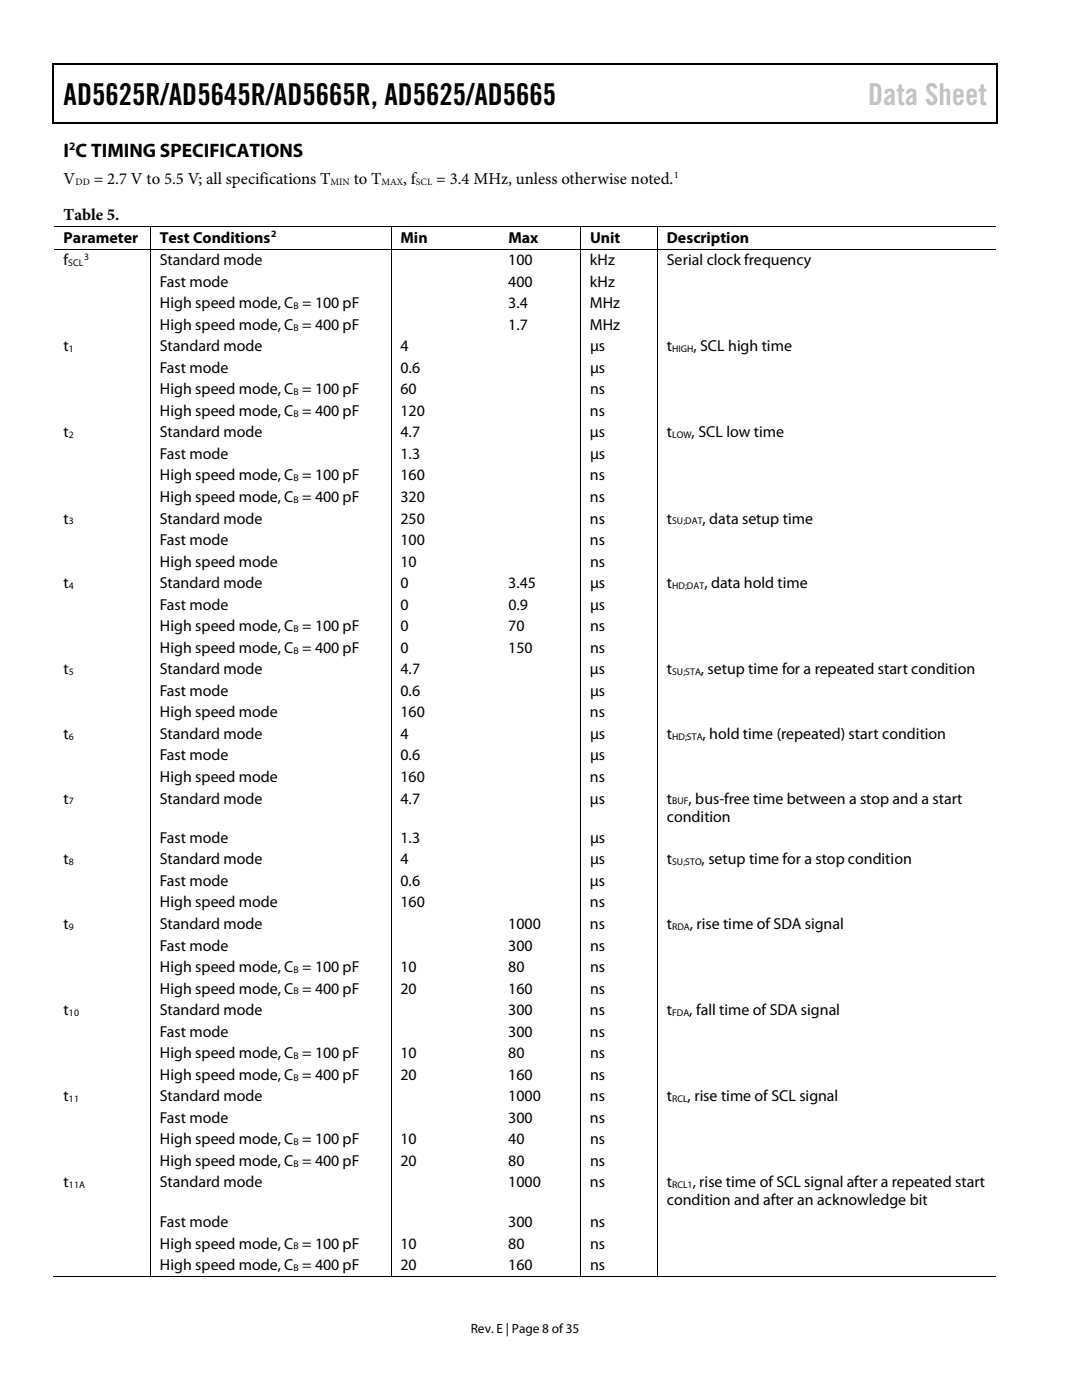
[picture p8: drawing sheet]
<svg xmlns="http://www.w3.org/2000/svg" width="216mm" height="279mm" viewBox="0 0 216 279" stroke-linecap="round" stroke-linejoin="round" font-family="sans-serif">
<defs><g id="words">
<text font-size="6" x="12.7" y="20.9">AD5625R/AD5645R/AD5665R, AD5625/AD5665</text>
<text font-size="6" fill="#c1c1c1" x="173.2" y="20.9">Data Sheet</text>
<text font-size="3.9" x="12.7" y="31.3">I C TIMING SPECIFICATIONS</text>
<g font-size="3.3">
<text x="12.7" y="36.8">V</text>
<text x="18.7" y="36.8">= 2.7 V to 5.5 V; all specifications T</text>
<text x="70.6" y="36.8">to T</text>
<text x="80.5" y="36.8">, f</text>
<text x="87" y="36.8">= 3.4 MHz, unless otherwise noted.</text>
<text x="12.7" y="43.9">Table 5.</text>
</g>
<g font-size="3.2">
<text x="12.7" y="48.4">Parameter</text>
<text x="12.7" y="52.9">f</text>
<text x="31.9" y="48.4">Test Conditions</text>
<text x="31.9" y="52.9">Standard mode</text>
<text x="79.9" y="48.4">Min</text>
<text x="101.4" y="52.9">100</text>
<text x="101.4" y="48.4">Max</text>
<text x="117.7" y="52.9">kHz</text>
<text x="117.7" y="48.4">Unit</text>
<text x="133.1" y="52.9">Serial clock frequency</text>
<text x="133.1" y="48.4">Description</text>
<text x="31.9" y="57.2">Fast mode</text>
<text x="101.4" y="57.2">400</text>
<text x="117.7" y="57.2">kHz</text>
<text x="31.9" y="61.5">High speed mode, C = 100 pF</text>
<text x="31.9" y="65.8">High speed mode, C = 400 pF</text>
<text x="101.4" y="61.5">3.4</text>
<text x="101.4" y="65.8">1.7</text>
<text x="117.7" y="61.5">MHz</text>
<text x="117.7" y="65.8">MHz</text>
<text x="12.7" y="70.1">t</text>
<text x="31.9" y="70.1">Standard mode</text>
<text x="79.9" y="70.1">4</text>
<text x="117.7" y="70.1">μs</text>
<text x="133.1" y="70.1">t</text>
<text x="138.4" y="70.1">, SCL high time</text>
<text x="31.9" y="74.4">Fast mode</text>
<text x="79.9" y="74.4">0.6</text>
<text x="117.7" y="74.4">μs</text>
<text x="31.9" y="78.7">High speed mode, C = 100 pF</text>
<text x="31.9" y="83">High speed mode, C = 400 pF</text>
<text x="79.9" y="78.7">60</text>
<text x="79.9" y="83">120</text>
<text x="117.7" y="83">ns</text>
<text x="117.7" y="78.7">ns</text>
<text x="12.7" y="87.3">t</text>
<text x="31.9" y="87.3">Standard mode</text>
<text x="79.9" y="87.3">4.7</text>
<text x="117.7" y="87.3">μs</text>
<text x="133.1" y="87.3">t</text>
<text x="138" y="87.3">, SCL low time</text>
<text x="31.9" y="91.6">Fast mode</text>
<text x="31.9" y="95.9">High speed mode, C = 100 pF</text>
<text x="79.9" y="95.9">160</text>
<text x="79.9" y="91.6">1.3</text>
<text x="117.7" y="95.9">ns</text>
<text x="117.7" y="91.6">μs</text>
<text x="31.9" y="100.2">High speed mode, C = 400 pF</text>
<text x="79.9" y="100.2">320</text>
<text x="117.7" y="100.2">ns</text>
<text x="12.7" y="104.5">t</text>
<text x="31.9" y="104.5">Standard mode</text>
<text x="79.9" y="104.5">250</text>
<text x="117.7" y="104.5">ns</text>
<text x="133.1" y="104.5">t</text>
<text x="140.2" y="104.5">, data setup time</text>
<text x="31.9" y="108.8">Fast mode</text>
<text x="31.9" y="113.1">High speed mode</text>
<text x="79.9" y="108.8">100</text>
<text x="79.9" y="113.1">10</text>
<text x="117.7" y="108.8">ns</text>
<text x="117.7" y="113.1">ns</text>
<text x="12.7" y="117.4">t</text>
<text x="31.9" y="117.4">Standard mode</text>
<text x="79.9" y="117.4">0</text>
<text x="101.4" y="117.4">3.45</text>
<text x="117.7" y="117.4">μs</text>
<text x="133.1" y="117.4">t</text>
<text x="140.5" y="117.4">, data hold time</text>
<text x="31.9" y="121.7">Fast mode</text>
<text x="31.9" y="126">High speed mode, C = 100 pF</text>
<text x="79.9" y="126">0</text>
<text x="79.9" y="121.7">0</text>
<text x="101.4" y="126">70</text>
<text x="101.4" y="121.7">0.9</text>
<text x="117.7" y="126">ns</text>
<text x="117.7" y="121.7">μs</text>
<text x="31.9" y="130.3">High speed mode, C = 400 pF</text>
<text x="79.9" y="130.3">0</text>
<text x="101.4" y="130.3">150</text>
<text x="117.7" y="130.3">ns</text>
<text x="12.7" y="134.6">t</text>
<text x="31.9" y="134.6">Standard mode</text>
<text x="79.9" y="134.6">4.7</text>
<text x="117.7" y="134.6">μs</text>
<text x="133.1" y="134.6">t</text>
<text x="139.9" y="134.6">, setup time for a repeated start condition</text>
<text x="31.9" y="138.9">Fast mode</text>
<text x="31.9" y="143.2">High speed mode</text>
<text x="79.9" y="143.2">160</text>
<text x="79.9" y="138.9">0.6</text>
<text x="117.7" y="143.2">ns</text>
<text x="117.7" y="138.9">μs</text>
<text x="12.7" y="147.4">t</text>
<text x="31.9" y="147.4">Standard mode</text>
<text x="79.9" y="147.4">4</text>
<text x="117.7" y="147.4">μs</text>
<text x="133.1" y="147.4">t</text>
<text x="140.2" y="147.4">, hold time (repeated) start condition</text>
<text x="31.9" y="151.8">Fast mode</text>
<text x="79.9" y="151.8">0.6</text>
<text x="117.7" y="151.8">μs</text>
<text x="12.7" y="160.4">t</text>
<text x="31.9" y="156">High speed mode</text>
<text x="31.9" y="160.4">Standard mode</text>
<text x="79.9" y="156">160</text>
<text x="79.9" y="160.4">4.7</text>
<text x="117.7" y="160.4">μs</text>
<text x="117.7" y="156">ns</text>
<text x="133.1" y="160.4">t</text>
<text x="137.4" y="160.4">, bus-free time between a stop and a start</text>
<text x="133.1" y="164">condition</text>
<text x="12.7" y="172.5">t</text>
<text x="31.9" y="168.2">Fast mode</text>
<text x="31.9" y="172.5">Standard mode</text>
<text x="79.9" y="172.5">4</text>
<text x="79.9" y="168.2">1.3</text>
<text x="117.7" y="168.2">μs</text>
<text x="117.7" y="172.5">μs</text>
<text x="133.1" y="172.5">t</text>
<text x="140" y="172.5">, setup time for a stop condition</text>
<text x="31.9" y="176.8">Fast mode</text>
<text x="79.9" y="176.8">0.6</text>
<text x="117.7" y="176.8">μs</text>
<text x="12.7" y="185.4">t</text>
<text x="31.9" y="181.1">High speed mode</text>
<text x="31.9" y="185.4">Standard mode</text>
<text x="79.9" y="181.1">160</text>
<text x="101.4" y="185.4">1000</text>
<text x="117.7" y="185.4">ns</text>
<text x="117.7" y="181.1">ns</text>
<text x="133.1" y="185.4">t</text>
<text x="137.7" y="185.4">, rise time of SDA signal</text>
<text x="31.9" y="189.7">Fast mode</text>
<text x="101.4" y="189.7">300</text>
<text x="117.7" y="189.7">ns</text>
<text x="31.9" y="194">High speed mode, C = 100 pF</text>
<text x="79.9" y="194">10</text>
<text x="101.4" y="194">80</text>
<text x="117.7" y="194">ns</text>
<text x="12.7" y="202.6">t</text>
<text x="31.9" y="198.3">High speed mode, C = 400 pF</text>
<text x="31.9" y="202.6">Standard mode</text>
<text x="79.9" y="198.3">20</text>
<text x="101.4" y="202.6">300</text>
<text x="101.4" y="198.3">160</text>
<text x="117.7" y="202.6">ns</text>
<text x="117.7" y="198.3">ns</text>
<text x="133.1" y="202.6">t</text>
<text x="137.5" y="202.6">, fall time of SDA signal</text>
<text x="31.9" y="206.9">Fast mode</text>
<text x="101.4" y="206.9">300</text>
<text x="117.7" y="206.9">ns</text>
<text x="31.9" y="211.2">High speed mode, C = 100 pF</text>
<text x="31.9" y="215.5">High speed mode, C = 400 pF</text>
<text x="79.9" y="211.2">10</text>
<text x="79.9" y="215.5">20</text>
<text x="101.4" y="211.2">80</text>
<text x="101.4" y="215.5">160</text>
<text x="117.7" y="215.5">ns</text>
<text x="117.7" y="211.2">ns</text>
<text x="12.7" y="219.8">t</text>
<text x="31.9" y="219.8">Standard mode</text>
<text x="101.4" y="219.8">1000</text>
<text x="117.7" y="219.8">ns</text>
<text x="133.1" y="219.8">t</text>
<text x="137.2" y="219.8">, rise time of SCL signal</text>
<text x="31.9" y="224.1">Fast mode</text>
<text x="101.4" y="224.1">300</text>
<text x="117.7" y="224.1">ns</text>
<text x="31.9" y="228.4">High speed mode, C = 100 pF</text>
<text x="31.9" y="232.7">High speed mode, C = 400 pF</text>
<text x="79.9" y="228.4">10</text>
<text x="79.9" y="232.7">20</text>
<text x="101.4" y="228.4">40</text>
<text x="101.4" y="232.7">80</text>
<text x="117.7" y="228.4">ns</text>
<text x="117.7" y="232.7">ns</text>
<text x="12.7" y="237">t</text>
<text x="31.9" y="237">Standard mode</text>
<text x="101.4" y="237">1000</text>
<text x="117.7" y="237">ns</text>
<text x="133.1" y="237">t</text>
<text x="138.2" y="237">, rise time of SCL signal after a repeated start</text>
<text x="31.9" y="244.9">Fast mode</text>
<text x="101.4" y="244.9">300</text>
<text x="117.7" y="244.9">ns</text>
<text x="133.1" y="240.6">condition and after an acknowledge bit</text>
<text x="31.9" y="249.2">High speed mode, C = 100 pF</text>
<text x="79.9" y="249.2">10</text>
<text x="101.4" y="249.2">80</text>
<text x="117.7" y="249.2">ns</text>
<text x="31.9" y="253.4">High speed mode, C = 400 pF</text>
<text x="79.9" y="253.4">20</text>
<text x="101.4" y="253.4">160</text>
<text x="117.7" y="253.4">ns</text>
</g>
<text font-size="2.7" x="93.9" y="266">Rev. E | Page 8 of35</text>
<text font-size="2.3" x="13.8" y="29.9">2</text>
<g font-size="1.9">
<text x="134.5" y="35.6">1</text>
<text x="15.1" y="37">DD</text>
<text x="66" y="37">MIN</text>
<text x="76.1" y="37">MAX</text>
<text x="83" y="37">SCL</text>
<text x="54.1" y="47.4">2</text>
<text x="13.6" y="53.1">SCL</text>
<text x="16.8" y="51.9">3</text>
<text x="58.6" y="61.7">B</text>
<text x="58.6" y="66">B</text>
<text x="13.8" y="70.3">1</text>
<text x="134.1" y="70.3">HIGH</text>
<text x="58.6" y="78.9">B</text>
<text x="58.6" y="83.2">B</text>
<text x="13.8" y="87.5">2</text>
<text x="134.1" y="87.5">LOW</text>
<text x="58.6" y="96.1">B</text>
<text x="58.6" y="100.4">B</text>
<text x="13.8" y="104.6">3</text>
<text x="134.1" y="104.6">SU;DAT</text>
<text x="13.8" y="117.6">4</text>
<text x="134.1" y="117.6">HD;DAT</text>
<text x="58.6" y="126.2">B</text>
<text x="58.6" y="130.4">B</text>
<text x="13.8" y="134.7">5</text>
<text x="134.1" y="134.7">SU;STA</text>
<text x="13.8" y="147.6">6</text>
<text x="134.1" y="147.6">HD;STA</text>
<text x="13.8" y="160.5">7</text>
<text x="134.1" y="160.5">BUF</text>
<text x="13.8" y="172.7">8</text>
<text x="134.1" y="172.7">SU;STO</text>
<text x="13.8" y="185.6">9</text>
<text x="134.1" y="185.6">RDA</text>
<text x="58.6" y="194.2">B</text>
<text x="13.8" y="202.8">10</text>
<text x="58.6" y="198.5">B</text>
<text x="134.1" y="202.8">FDA</text>
<text x="58.6" y="211.4">B</text>
<text x="58.6" y="215.6">B</text>
<text x="13.8" y="220">11</text>
<text x="134.1" y="220">RCL</text>
<text x="58.6" y="228.6">B</text>
<text x="58.6" y="232.8">B</text>
<text x="13.8" y="237.2">11A</text>
<text x="134.1" y="237.2">RCL1</text>
<text x="58.6" y="249.3">B</text>
<text x="58.6" y="253.6">B</text>
</g>
</g></defs>
<g fill="#000">
<path d="M10.5 12.7h.3v1h-.3zM10.5 12.7h.3v.3h-.3zM133.3 12.7h.3v.3h-.3zM198.8 12.7h.2v1h-.2zM198.8 12.7h.2v.3h-.2zM10.5 24.4h.3v.2h-.3zM133.1 24.4h.2v.2h-.2zM198.8 24.4h.2v.2h-.2zM29.9 45.1h.2v.2h-.2zM29.9 49.6h.2v.2h-.2zM77.9 45.1h.2v.2h-.2zM77.9 49.6h.2v.2h-.2z"/>
<path d="M99.5 45.1h.2v.2h-.2zM99.5 49.6h.2v.2h-.2zM115.7 45.1h.2v.2h-.2zM115.7 49.6h.2v.2h-.2zM131.1 45.1h.1v.2h-.1zM131.1 49.6h.1v.2h-.1zM29.9 254.6h.2v.2h-.2zM77.9 254.6h.2v.2h-.2zM99.3 254.6h.1v.2h-.1zM115.7 254.6h.2v.2h-.2zM131.1 254.6h.1v.2h-.1z"/>
</g>
<path d="M10.7 13.7v10.7M10.8 12.8h122.5M133.6 12.8h65.2M198.9 13.7v10.7M10.8 24.5h188" fill="none" stroke="#000" stroke-width=".25"/>
<g fill="none" stroke="#000" stroke-width=".2">
<path d="M10.8 45.2h19.1M10.8 49.7h19.1M30 45.3v4.3M30 49.8v204.8M30.1 45.2h47.8M30.1 49.7h47.8M78 45.3v4.3M78 49.8v204.8M78.1 45.2h21.4M78.1 49.7h21.4M99.7 45.2h16M99.7 49.7h16"/>
<path d="M115.8 45.3v4.3M115.8 49.8v204.8M115.9 45.2h15.2M115.9 49.7h15.2M131.1 45.3v4.3M131.1 49.8v204.8M131.2 45.2h67.6M131.2 49.7h67.6M10.5 254.7h19.4M30.1 254.7h47.8M78.1 254.7h37.6M115.9 254.7h15.2"/>
<path d="M131.2 254.7h67.6"/>
</g>
<use href="#words"/>
</svg>
